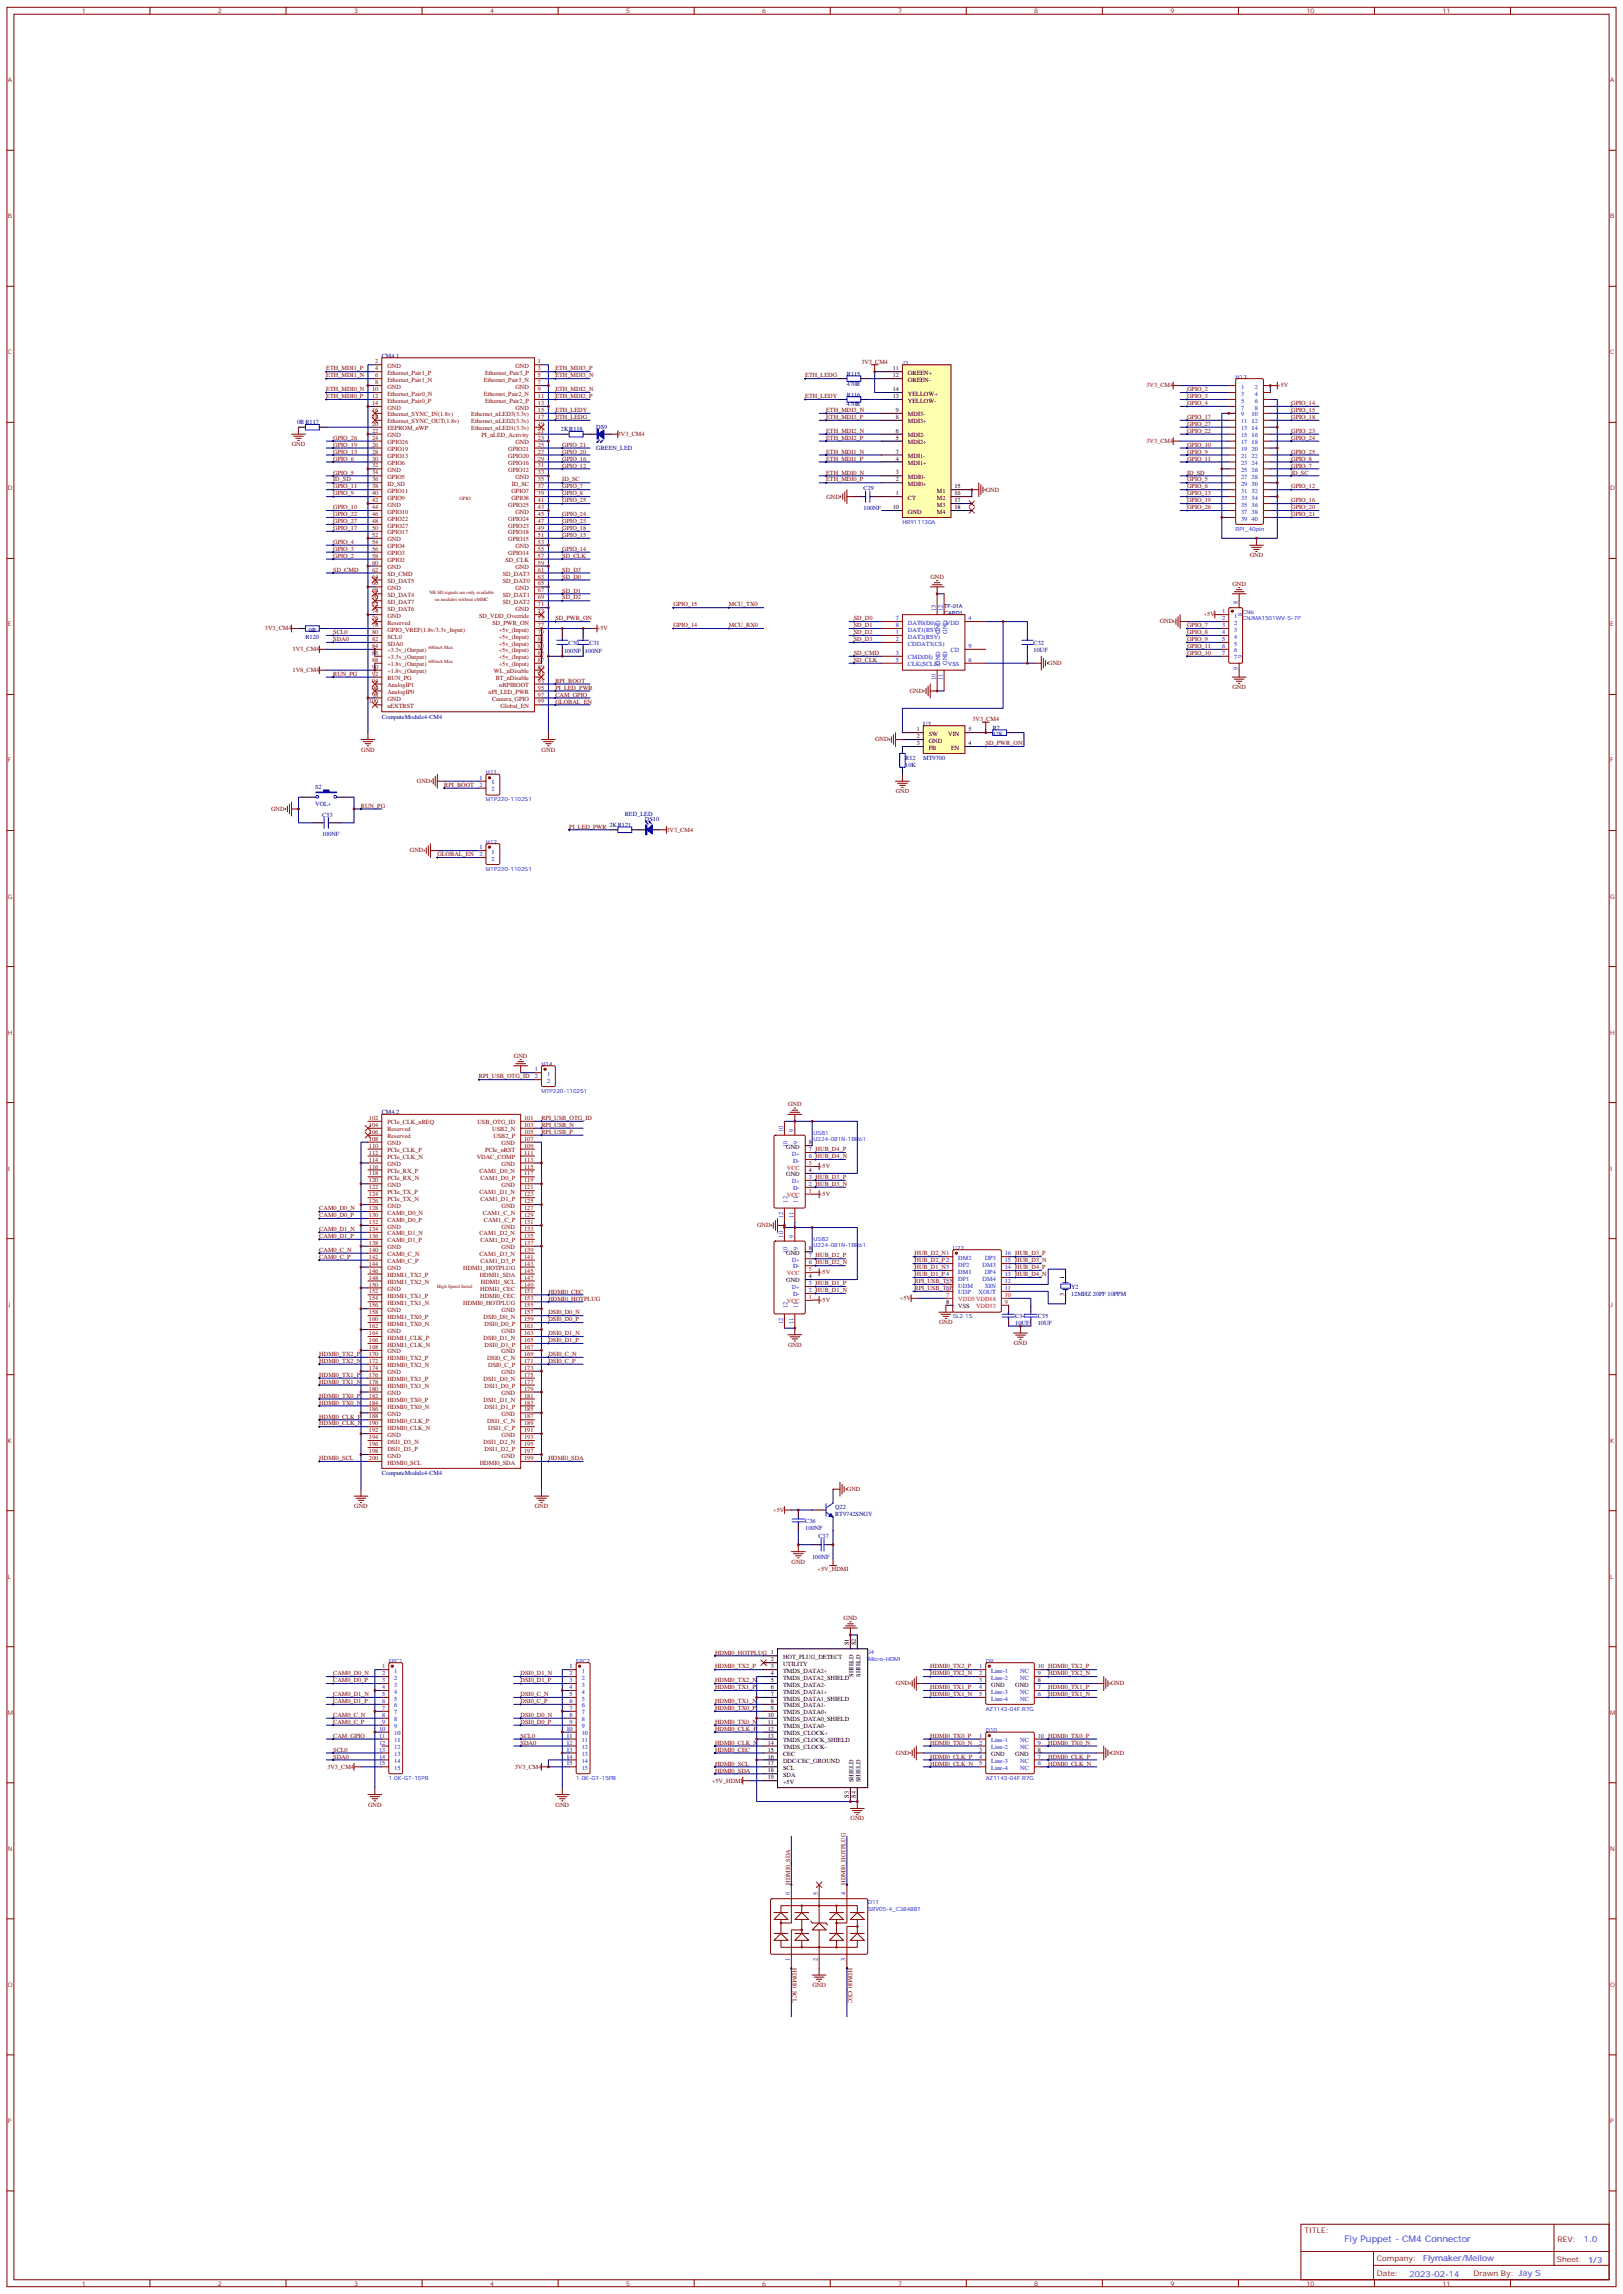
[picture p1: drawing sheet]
<svg xmlns="http://www.w3.org/2000/svg" width="825mm" height="1166mm" viewBox="0 0 825 1166" stroke-linecap="round" stroke-linejoin="round" font-family="sans-serif">
<defs><g id="words">
<text font-size="4.6" fill="#00f" x="683" y="1140">Fly Puppet - CM4 Connector</text>
<g font-size="4.2" fill="#00f">
<text x="805" y="1140">1.0</text>
<text x="723" y="1149">Flymaker/Mellow</text>
<text x="716" y="1157">2023-02-14</text>
</g>
<g font-size="3.9" fill="#800">
<text x="663" y="1135">TITLE:</text>
<text x="791" y="1140">REV:</text>
<text x="700" y="1149">Company:</text>
<text x="791" y="1150">Sheet: 1/3</text>
<text x="700" y="1157">Date:</text>
<text x="749" y="1157">Drawn By: Jay S</text>
</g>
<g font-size="3.2" fill="#800">
<text x="42" y="7">1</text>
<text x="111" y="7">2</text>
<text x="180" y="7">3</text>
<text x="249" y="7">4</text>
<text x="318" y="7">5</text>
<text x="387" y="7">6</text>
<text x="456" y="7">7</text>
<text x="526" y="7">8</text>
<text x="595" y="7">9</text>
<text x="664" y="7">10</text>
<text x="733" y="7">11</text>
<text x="4" y="42">A</text>
<text x="818" y="42">A</text>
<text x="4" y="111">B</text>
<text x="818" y="111">B</text>
<text x="4" y="180">C</text>
<text x="818" y="180">C</text>
<text x="4" y="249">D</text>
<text x="818" y="249">D</text>
<text x="4" y="318">E</text>
<text x="818" y="318">E</text>
<text x="4" y="388">F</text>
<text x="818" y="388">F</text>
<text x="4" y="457">G</text>
<text x="818" y="457">G</text>
<text x="4" y="526">H</text>
<text x="818" y="526">H</text>
<text x="4" y="595">I</text>
<text x="818" y="595">I</text>
<text x="4" y="664">J</text>
<text x="818" y="664">J</text>
<text x="4" y="733">K</text>
<text x="818" y="733">K</text>
<text x="4" y="802">L</text>
<text x="818" y="802">L</text>
<text x="4" y="872">M</text>
<text x="818" y="872">M</text>
<text x="4" y="941">N</text>
<text x="818" y="941">N</text>
<text x="4" y="1010">O</text>
<text x="818" y="1010">O</text>
<text x="4" y="1079">P</text>
<text x="818" y="1079">P</text>
<text x="42" y="1162">1</text>
<text x="111" y="1162">2</text>
<text x="180" y="1162">3</text>
<text x="249" y="1162">4</text>
<text x="318" y="1162">5</text>
<text x="387" y="1162">6</text>
<text x="456" y="1162">7</text>
<text x="526" y="1162">8</text>
<text x="595" y="1162">9</text>
<text x="664" y="1162">10</text>
<text x="733" y="1162">11</text>
</g>
<g font-size="3.2" fill="#840000">
<text x="191" y="185">2</text>
<text x="273" y="185">1</text>
<text x="191" y="188">4</text>
<text x="191" y="192">6</text>
<text x="197" y="190">Ethernet_Pair1_P</text>
<text x="197" y="187">GND</text>
<text x="246" y="190">Ethernet_Pair3_P</text>
<text x="262" y="187">GND</text>
<text x="273" y="188">3</text>
<text x="273" y="192">5</text>
<text x="191" y="195">8</text>
<text x="197" y="198">GND</text>
<text x="197" y="194">Ethernet_Pair1_N</text>
<text x="246" y="194">Ethernet_Pair3_N</text>
<text x="262" y="198">GND</text>
<text x="273" y="195">7</text>
<text x="189" y="199">10</text>
<text x="189" y="202">12</text>
<text x="197" y="201">Ethernet_Pair0_N</text>
<text x="246" y="201">Ethernet_Pair2_N</text>
<text x="273" y="202">11</text>
<text x="273" y="199">9</text>
<text x="189" y="206">14</text>
<text x="189" y="209">16</text>
<text x="197" y="208">GND</text>
<text x="197" y="205">Ethernet_Pair0_P</text>
<text x="246" y="205">Ethernet_Pair2_P</text>
<text x="262" y="208">GND</text>
<text x="273" y="206">13</text>
<text x="273" y="209">15</text>
<text x="189" y="213">18</text>
<text x="197" y="212">Ethernet_SYNC_IN(1.8v)</text>
<text x="197" y="215">Ethernet_SYNC_OUT(1.8v)</text>
<text x="240" y="215">Ethernet_nLED2(3.3v)</text>
<text x="240" y="212">Ethernet_nLED3(3.3v)</text>
<text x="273" y="213">17</text>
<text x="189" y="220">22</text>
<text x="189" y="216">20</text>
<text x="197" y="219">EEPROM_nWP</text>
<text x="240" y="219">Ethernet_nLED1(3.3v)</text>
<text x="273" y="220">21</text>
<text x="273" y="216">19</text>
<text x="189" y="227">26</text>
<text x="189" y="223">24</text>
<text x="197" y="222">GND</text>
<text x="197" y="226">GPIO26</text>
<text x="245" y="222">PI_nLED_Activity</text>
<text x="262" y="226">GND</text>
<text x="273" y="223">23</text>
<text x="273" y="227">25</text>
<text x="189" y="231">28</text>
<text x="197" y="233">GPIO13</text>
<text x="197" y="229">GPIO19</text>
<text x="258" y="233">GPIO20</text>
<text x="258" y="229">GPIO21</text>
<text x="273" y="231">27</text>
<text x="189" y="238">32</text>
<text x="189" y="234">30</text>
<text x="197" y="240">GND</text>
<text x="197" y="236">GPIO6</text>
<text x="258" y="236">GPIO16</text>
<text x="258" y="240">GPIO12</text>
<text x="273" y="234">29</text>
<text x="273" y="238">31</text>
<text x="189" y="241">34</text>
<text x="189" y="245">36</text>
<text x="197" y="243">GPIO5</text>
<text x="262" y="243">GND</text>
<text x="273" y="245">35</text>
<text x="273" y="241">33</text>
<text x="189" y="248">38</text>
<text x="189" y="252">40</text>
<text x="197" y="250">GPIO11</text>
<text x="197" y="247">ID_SD</text>
<text x="260" y="250">GPIO7</text>
<text x="260" y="247">ID_SC</text>
<text x="273" y="248">37</text>
<text x="273" y="252">39</text>
<text x="189" y="255">42</text>
<text x="197" y="254">GPIO9</text>
<text x="197" y="258">GND</text>
<text x="258" y="258">GPIO25</text>
<text x="260" y="254">GPIO8</text>
<text x="273" y="255">41</text>
<text x="189" y="262">46</text>
<text x="189" y="259">44</text>
<text x="197" y="261">GPIO10</text>
<text x="262" y="261">GND</text>
<text x="273" y="262">45</text>
<text x="273" y="259">43</text>
<text x="189" y="266">48</text>
<text x="189" y="269">50</text>
<text x="197" y="265">GPIO22</text>
<text x="197" y="268">GPIO27</text>
<text x="258" y="268">GPIO23</text>
<text x="258" y="265">GPIO24</text>
<text x="273" y="266">47</text>
<text x="273" y="269">49</text>
<text x="189" y="273">52</text>
<text x="197" y="275">GND</text>
<text x="197" y="272">GPIO17</text>
<text x="258" y="272">GPIO18</text>
<text x="258" y="275">GPIO15</text>
<text x="273" y="273">51</text>
<text x="189" y="280">56</text>
<text x="189" y="276">54</text>
<text x="197" y="279">GPIO4</text>
<text x="262" y="279">GND</text>
<text x="273" y="280">55</text>
<text x="273" y="276">53</text>
<text x="189" y="283">58</text>
<text x="189" y="287">60</text>
<text x="197" y="286">GPIO2</text>
<text x="197" y="282">GPIO3</text>
<text x="257" y="286">SD_CLK</text>
<text x="258" y="282">GPIO14</text>
<text x="273" y="287">59</text>
<text x="273" y="283">57</text>
<text x="189" y="291">62</text>
<text x="197" y="289">GND</text>
<text x="197" y="293">SD_CMD</text>
<text x="255" y="293">SD_DAT3</text>
<text x="262" y="289">GND</text>
<text x="273" y="291">61</text>
<text x="189" y="294">64</text>
<text x="189" y="298">66</text>
<text x="197" y="296">SD_DAT5</text>
<text x="197" y="300">GND</text>
<text x="255" y="296">SD_DAT0</text>
<text x="262" y="300">GND</text>
<text x="273" y="294">63</text>
<text x="273" y="298">65</text>
<text x="189" y="305">70</text>
<text x="189" y="301">68</text>
<text x="197" y="303">SD_DAT4</text>
<text x="255" y="303">SD_DAT1</text>
<text x="273" y="305">69</text>
<text x="273" y="301">67</text>
<text x="189" y="312">74</text>
<text x="189" y="308">72</text>
<text x="197" y="307">SD_DAT7</text>
<text x="197" y="310">SD_DAT6</text>
<text x="255" y="307">SD_DAT2</text>
<text x="262" y="310">GND</text>
<text x="273" y="312">73</text>
<text x="273" y="308">71</text>
<text x="189" y="315">76</text>
<text x="197" y="318">Reserved</text>
<text x="197" y="314">GND</text>
<text x="244" y="314">SD_VDD_Override</text>
<text x="250" y="318">SD_PWR_ON</text>
<text x="273" y="315">75</text>
<text x="189" y="322">80</text>
<text x="189" y="319">78</text>
<text x="197" y="321">GPIO_VREF(1.8v/3.3v_Input)</text>
<text x="253" y="321">+5v_(Input)</text>
<text x="273" y="322">79</text>
<text x="273" y="319">77</text>
<text x="189" y="326">82</text>
<text x="189" y="329">84</text>
<text x="197" y="328">SDA0</text>
<text x="197" y="325">SCL0</text>
<text x="253" y="328">+5v_(Input)</text>
<text x="253" y="325">+5v_(Input)</text>
<text x="273" y="326">81</text>
<text x="273" y="329">83</text>
<text x="189" y="333">86</text>
<text x="197" y="332">+3.3v_(Output)</text>
<text x="197" y="335">+3.3v_(Output)</text>
<text x="253" y="335">+5v_(Input)</text>
<text x="253" y="332">+5v_(Input)</text>
<text x="273" y="333">85</text>
<text x="189" y="336">88</text>
<text x="189" y="340">90</text>
<text x="197" y="339">+1.8v_(Output)</text>
<text x="253" y="339">+5v_(Input)</text>
<text x="273" y="336">87</text>
<text x="273" y="340">89</text>
<text x="189" y="347">94</text>
<text x="189" y="343">92</text>
<text x="197" y="346">RUN_PG</text>
<text x="197" y="342">+1.8v_(Output)</text>
<text x="251" y="342">WL_nDisable</text>
<text x="252" y="346">BT_nDisable</text>
<text x="273" y="347">93</text>
<text x="273" y="343">91</text>
<text x="189" y="350">96</text>
<text x="197" y="349">AnalogIP1</text>
<text x="197" y="353">AnalogIP0</text>
<text x="248" y="353">nPI_LED_PWR</text>
<text x="254" y="349">nRPIBOOT</text>
<text x="273" y="350">95</text>
<text x="188" y="358">100</text>
<text x="189" y="354">98</text>
<text x="197" y="356">GND</text>
<text x="197" y="360">nEXTRST</text>
<text x="250" y="356">Camera_GPIO</text>
<text x="254" y="360">Global_EN</text>
<text x="273" y="358">99</text>
<text x="273" y="354">97</text>
<text x="188" y="569">102</text>
<text x="266" y="569">101</text>
<text x="188" y="573">104</text>
<text x="197" y="575">Reserved</text>
<text x="197" y="571">PCIe_CLK_nREQ</text>
<text x="243" y="571">USB_OTG_ID</text>
<text x="250" y="575">USB2_N</text>
<text x="266" y="573">103</text>
<text x="188" y="576">106</text>
<text x="188" y="580">108</text>
<text x="197" y="579">Reserved</text>
<text x="251" y="579">USB2_P</text>
<text x="266" y="576">105</text>
<text x="266" y="580">107</text>
<text x="188" y="587">112</text>
<text x="188" y="583">110</text>
<text x="197" y="582">GND</text>
<text x="197" y="586">PCIe_CLK_P</text>
<text x="247" y="586">PCIe_nRST</text>
<text x="255" y="582">GND</text>
<text x="266" y="583">109</text>
<text x="266" y="587">111</text>
<text x="188" y="594">116</text>
<text x="188" y="590">114</text>
<text x="197" y="589">PCIe_CLK_N</text>
<text x="197" y="593">GND</text>
<text x="242" y="589">VDAC_COMP</text>
<text x="255" y="593">GND</text>
<text x="266" y="594">115</text>
<text x="266" y="590">113</text>
<text x="188" y="597">118</text>
<text x="197" y="600">PCIe_RX_N</text>
<text x="197" y="596">PCIe_RX_P</text>
<text x="244" y="596">CAM1_D0_N</text>
<text x="244" y="600">CAM1_D0_P</text>
<text x="266" y="597">117</text>
<text x="188" y="604">122</text>
<text x="188" y="601">120</text>
<text x="197" y="603">GND</text>
<text x="255" y="603">GND</text>
<text x="266" y="601">119</text>
<text x="266" y="604">121</text>
<text x="188" y="608">124</text>
<text x="188" y="612">126</text>
<text x="197" y="610">PCIe_TX_N</text>
<text x="197" y="607">PCIe_TX_P</text>
<text x="244" y="607">CAM1_D1_N</text>
<text x="244" y="610">CAM1_D1_P</text>
<text x="266" y="612">125</text>
<text x="266" y="608">123</text>
<text x="188" y="615">128</text>
<text x="197" y="617">CAM0_D0_N</text>
<text x="197" y="614">GND</text>
<text x="245" y="617">CAM1_C_N</text>
<text x="255" y="614">GND</text>
<text x="266" y="615">127</text>
<text x="188" y="622">132</text>
<text x="188" y="619">130</text>
<text x="197" y="621">CAM0_D0_P</text>
<text x="246" y="621">CAM1_C_P</text>
<text x="266" y="622">131</text>
<text x="266" y="619">129</text>
<text x="188" y="626">134</text>
<text x="188" y="629">136</text>
<text x="197" y="624">GND</text>
<text x="197" y="628">CAM0_D1_N</text>
<text x="244" y="628">CAM1_D2_N</text>
<text x="255" y="624">GND</text>
<text x="266" y="629">135</text>
<text x="266" y="626">133</text>
<text x="188" y="633">138</text>
<text x="197" y="635">GND</text>
<text x="197" y="631">CAM0_D1_P</text>
<text x="244" y="631">CAM1_D2_P</text>
<text x="255" y="635">GND</text>
<text x="266" y="633">137</text>
<text x="188" y="640">142</text>
<text x="188" y="636">140</text>
<text x="197" y="639">CAM0_C_N</text>
<text x="244" y="639">CAM1_D3_N</text>
<text x="266" y="640">141</text>
<text x="266" y="636">139</text>
<text x="188" y="643">144</text>
<text x="188" y="647">146</text>
<text x="197" y="646">GND</text>
<text x="197" y="642">CAM0_C_P</text>
<text x="235" y="646">HDMI1_HOTPLUG</text>
<text x="244" y="642">CAM1_D3_P</text>
<text x="266" y="647">145</text>
<text x="266" y="643">143</text>
<text x="188" y="650">148</text>
<text x="188" y="654">150</text>
<text x="197" y="653">HDMI1_TX2_N</text>
<text x="197" y="649">HDMI1_TX2_P</text>
<text x="244" y="649">HDMI1_SDA</text>
<text x="244" y="653">HDMI1_SCL</text>
<text x="266" y="650">147</text>
<text x="266" y="654">149</text>
<text x="188" y="657">152</text>
<text x="197" y="656">GND</text>
<text x="197" y="660">HDMI1_TX1_P</text>
<text x="244" y="660">HDMI0_CEC</text>
<text x="244" y="656">HDMI1_CEC</text>
<text x="266" y="657">151</text>
<text x="188" y="664">156</text>
<text x="188" y="661">154</text>
<text x="197" y="663">HDMI1_TX1_N</text>
<text x="235" y="663">HDMI0_HOTPLUG</text>
<text x="266" y="664">155</text>
<text x="266" y="661">153</text>
<text x="188" y="668">158</text>
<text x="188" y="672">160</text>
<text x="197" y="670">HDMI1_TX0_P</text>
<text x="197" y="667">GND</text>
<text x="246" y="670">DSI0_D0_N</text>
<text x="255" y="667">GND</text>
<text x="266" y="668">157</text>
<text x="266" y="672">159</text>
<text x="188" y="675">162</text>
<text x="197" y="674">HDMI1_TX0_N</text>
<text x="197" y="677">GND</text>
<text x="246" y="674">DSI0_D0_P</text>
<text x="255" y="677">GND</text>
<text x="266" y="675">161</text>
<text x="188" y="679">164</text>
<text x="188" y="682">166</text>
<text x="197" y="681">HDMI1_CLK_P</text>
<text x="246" y="681">DSI0_D1_N</text>
<text x="266" y="679">163</text>
<text x="266" y="682">165</text>
<text x="188" y="689">170</text>
<text x="188" y="686">168</text>
<text x="197" y="688">GND</text>
<text x="197" y="684">HDMI1_CLK_N</text>
<text x="246" y="684">DSI0_D1_P</text>
<text x="255" y="688">GND</text>
<text x="266" y="689">169</text>
<text x="266" y="686">167</text>
<text x="188" y="693">172</text>
<text x="197" y="691">HDMI0_TX2_P</text>
<text x="197" y="695">HDMI0_TX2_N</text>
<text x="248" y="691">DSI0_C_N</text>
<text x="248" y="695">DSI0_C_P</text>
<text x="266" y="693">171</text>
<text x="188" y="700">176</text>
<text x="188" y="696">174</text>
<text x="197" y="698">GND</text>
<text x="255" y="698">GND</text>
<text x="266" y="700">175</text>
<text x="266" y="696">173</text>
<text x="188" y="707">180</text>
<text x="188" y="703">178</text>
<text x="197" y="702">HDMI0_TX1_P</text>
<text x="197" y="706">HDMI0_TX1_N</text>
<text x="246" y="702">DSI1_D0_N</text>
<text x="246" y="706">DSI1_D0_P</text>
<text x="266" y="703">177</text>
<text x="266" y="707">179</text>
<text x="188" y="714">184</text>
<text x="188" y="710">182</text>
<text x="197" y="713">HDMI0_TX0_P</text>
<text x="197" y="709">GND</text>
<text x="246" y="713">DSI1_D1_N</text>
<text x="255" y="709">GND</text>
<text x="266" y="714">183</text>
<text x="266" y="710">181</text>
<text x="188" y="717">186</text>
<text x="197" y="716">HDMI0_TX0_N</text>
<text x="197" y="720">GND</text>
<text x="246" y="716">DSI1_D1_P</text>
<text x="255" y="720">GND</text>
<text x="266" y="717">185</text>
<text x="188" y="724">190</text>
<text x="188" y="721">188</text>
<text x="197" y="723">HDMI0_CLK_P</text>
<text x="248" y="723">DSI1_C_N</text>
<text x="266" y="721">187</text>
<text x="266" y="724">189</text>
<text x="188" y="731">194</text>
<text x="188" y="728">192</text>
<text x="197" y="727">HDMI0_CLK_N</text>
<text x="197" y="730">GND</text>
<text x="248" y="727">DSI1_C_P</text>
<text x="255" y="730">GND</text>
<text x="266" y="731">193</text>
<text x="266" y="728">191</text>
<text x="188" y="735">196</text>
<text x="197" y="737">DSI1_D3_P</text>
<text x="197" y="734">DSI1_D3_N</text>
<text x="246" y="734">DSI1_D2_N</text>
<text x="246" y="737">DSI1_D2_P</text>
<text x="266" y="735">195</text>
<text x="188" y="742">200</text>
<text x="188" y="739">198</text>
<text x="197" y="741">GND</text>
<text x="255" y="741">GND</text>
<text x="266" y="739">197</text>
<text x="266" y="742">199</text>
<text x="197" y="744">HDMI0_SCL</text>
<text x="244" y="744">HDMI0_SDA</text>
</g>
<g font-size="3.2" fill="#000080">
<text x="194" y="182">CM4.1</text>
<text x="430" y="191">R115</text>
<text x="430" y="196">470R</text>
<text x="430" y="202">R116</text>
<text x="430" y="207">470R</text>
<text x="151" y="216">0RR117</text>
<text x="285" y="219">2KR118</text>
<text x="303" y="218">DS9</text>
<text x="303" y="229">GREEN_LED</text>
<text x="439" y="249">C29</text>
<text x="439" y="259">100NF</text>
<text x="157" y="321">0R</text>
<text x="155" y="325">R120</text>
<text x="289" y="328">C30</text>
<text x="300" y="328">C31</text>
<text x="525" y="328">C32</text>
<text x="287" y="332">100NF</text>
<text x="297" y="332">100NF</text>
<text x="525" y="331">10UF</text>
<text x="194" y="365">ComputeModule4-CM4</text>
<text x="469" y="369">U3</text>
<text x="504" y="371">R7</text>
<text x="504" y="374">12K</text>
<text x="460" y="390">10K</text>
<text x="460" y="386">R12</text>
<text x="469" y="386">MT9700</text>
<text x="160" y="401">S2</text>
<text x="160" y="410">VOL+</text>
<text x="164" y="415">C33</text>
<text x="317" y="415">RED_LED</text>
<text x="328" y="417">DS10</text>
<text x="164" y="425">100NF</text>
<text x="194" y="566">CM4.2</text>
<text x="544" y="659">12MHZ 20PF 10PPM</text>
<text x="544" y="655">Y2</text>
<text x="516" y="670">C34</text>
<text x="527" y="670">C35</text>
<text x="516" y="674">10UF</text>
<text x="527" y="674">10UF</text>
<text x="194" y="750">ComputeModule4-CM4</text>
<text x="424" y="767">Q22</text>
<text x="424" y="771">RT9742SNGV</text>
<text x="409" y="778">100NF</text>
<text x="409" y="774">C36</text>
<text x="416" y="782">C37</text>
<text x="413" y="792">100NF</text>
</g>
<g font-size="3.2" fill="#800000">
<text x="438" y="185">3V3_CM4</text>
<text x="166" y="192">ETH_MDI1_N</text>
<text x="166" y="188">ETH_MDI1_P</text>
<text x="282" y="188">ETH_MDI3_P</text>
<text x="282" y="192">ETH_MDI3_N</text>
<text x="409" y="192">ETH_LEDG</text>
<text x="583" y="197">3V3_CM4</text>
<text x="649" y="197">+5V</text>
<text x="166" y="202">ETH_MDI0_P</text>
<text x="166" y="199">ETH_MDI0_N</text>
<text x="282" y="199">ETH_MDI2_N</text>
<text x="282" y="202">ETH_MDI2_P</text>
<text x="409" y="202">ETH_LEDY</text>
<text x="603" y="199">GPIO_2</text>
<text x="603" y="202">GPIO_3</text>
<text x="282" y="209">ETH_LEDY</text>
<text x="420" y="209">ETH_MDI3_N</text>
<text x="603" y="206">GPIO_4</text>
<text x="656" y="206">GPIO_14</text>
<text x="656" y="209">GPIO_15</text>
<text x="282" y="213">ETH_LEDG</text>
<text x="420" y="213">ETH_MDI3_P</text>
<text x="603" y="213">GPIO_17</text>
<text x="656" y="213">GPIO_18</text>
<text x="314" y="222">3V3_CM4</text>
<text x="420" y="220">ETH_MDI2_N</text>
<text x="603" y="220">GPIO_22</text>
<text x="603" y="216">GPIO_27</text>
<text x="656" y="220">GPIO_23</text>
<text x="148" y="227">GND</text>
<text x="169" y="227">GPIO_19</text>
<text x="169" y="224">GPIO_26</text>
<text x="286" y="227">GPIO_21</text>
<text x="420" y="224">ETH_MDI2_P</text>
<text x="583" y="225">3V3_CM4</text>
<text x="603" y="227">GPIO_10</text>
<text x="656" y="224">GPIO_24</text>
<text x="169" y="231">GPIO_13</text>
<text x="286" y="231">GPIO_20</text>
<text x="420" y="231">ETH_MDI1_N</text>
<text x="603" y="231">GPIO_9</text>
<text x="656" y="231">GPIO_25</text>
<text x="169" y="234">GPIO_6</text>
<text x="286" y="238">GPIO_12</text>
<text x="286" y="234">GPIO_16</text>
<text x="420" y="234">ETH_MDI1_P</text>
<text x="603" y="234">GPIO_11</text>
<text x="656" y="238">GPIO_7</text>
<text x="656" y="234">GPIO_8</text>
<text x="169" y="241">GPIO_5</text>
<text x="169" y="245">ID_SD</text>
<text x="286" y="245">ID_SC</text>
<text x="420" y="245">ETH_MDI0_P</text>
<text x="420" y="241">ETH_MDI0_N</text>
<text x="603" y="241">ID_SD</text>
<text x="603" y="245">GPIO_5</text>
<text x="656" y="241">ID_SC</text>
<text x="169" y="252">GPIO_9</text>
<text x="169" y="248">GPIO_11</text>
<text x="286" y="248">GPIO_7</text>
<text x="286" y="252">GPIO_8</text>
<text x="501" y="250">GND</text>
<text x="603" y="248">GPIO_6</text>
<text x="603" y="252">GPIO_13</text>
<text x="656" y="248">GPIO_12</text>
<text x="286" y="255">GPIO_25</text>
<text x="420" y="253">GND</text>
<text x="603" y="255">GPIO_19</text>
<text x="656" y="255">GPIO_16</text>
<text x="169" y="259">GPIO_10</text>
<text x="169" y="262">GPIO_22</text>
<text x="286" y="262">GPIO_24</text>
<text x="603" y="259">GPIO_26</text>
<text x="656" y="259">GPIO_20</text>
<text x="656" y="262">GPIO_21</text>
<text x="169" y="269">GPIO_17</text>
<text x="169" y="266">GPIO_27</text>
<text x="286" y="269">GPIO_18</text>
<text x="286" y="266">GPIO_23</text>
<text x="286" y="273">GPIO_15</text>
<text x="169" y="280">GPIO_3</text>
<text x="169" y="276">GPIO_4</text>
<text x="286" y="280">GPIO_14</text>
<text x="169" y="284">GPIO_2</text>
<text x="286" y="284">SD_CLK</text>
<text x="635" y="283">GND</text>
<text x="169" y="291">SD_CMD</text>
<text x="286" y="291">SD_D3</text>
<text x="286" y="294">SD_D0</text>
<text x="473" y="294">GND</text>
<text x="626" y="298">GND</text>
<text x="286" y="301">SD_D1</text>
<text x="286" y="305">SD_D2</text>
<text x="342" y="308">GPIO_15</text>
<text x="370" y="308">MCU_TX0</text>
<text x="282" y="315">SD_PWR_ON</text>
<text x="434" y="315">SD_D0</text>
<text x="589" y="317">GND</text>
<text x="612" y="313">+5V</text>
<text x="135" y="320">3V3_CM4</text>
<text x="169" y="322">SCL0</text>
<text x="303" y="320">+5V</text>
<text x="342" y="319">GPIO_14</text>
<text x="370" y="319">MCU_RX0</text>
<text x="434" y="319">SD_D1</text>
<text x="434" y="322">SD_D2</text>
<text x="603" y="319">GPIO_7</text>
<text x="603" y="322">GPIO_8</text>
<text x="169" y="326">SDA0</text>
<text x="434" y="326">SD_D3</text>
<text x="603" y="326">GPIO_9</text>
<text x="603" y="329">GPIO_11</text>
<text x="149" y="331">3V3_CM4</text>
<text x="434" y="333">SD_CMD</text>
<text x="603" y="333">GPIO_10</text>
<text x="149" y="342">1V8_CM4</text>
<text x="434" y="336">SD_CLK</text>
<text x="533" y="338">GND</text>
<text x="169" y="343">RUN_PG</text>
<text x="282" y="347">RPI_BOOT</text>
<text x="282" y="351">PI_LED_PWR</text>
<text x="462" y="352">GND</text>
<text x="626" y="350">GND</text>
<text x="282" y="358">GLOBAL_EN</text>
<text x="282" y="354">CAM_GPIO</text>
<text x="494" y="366">3V3_CM4</text>
<text x="445" y="377">GND</text>
<text x="184" y="382">GND</text>
<text x="275" y="382">GND</text>
<text x="501" y="379">SD_PWR_ON</text>
<text x="212" y="398">GND</text>
<text x="226" y="400">RPI_BOOT</text>
<text x="455" y="403">GND</text>
<text x="138" y="412">GND</text>
<text x="183" y="411">RUN_PG</text>
<text x="289" y="421">PI_LED_PWR 2KR121</text>
<text x="339" y="423">3V3_CM4</text>
<text x="208" y="433">GND</text>
<text x="222" y="435">GLOBAL_EN</text>
<text x="261" y="538">GND</text>
<text x="243" y="548">RPI_USB_OTG_ID</text>
<text x="401" y="562">GND</text>
<text x="275" y="569">RPI_USB_OTG_ID</text>
<text x="275" y="573">RPI_USB_N</text>
<text x="275" y="576">RPI_USB_P</text>
<text x="416" y="594">+5V</text>
<text x="416" y="608">+5V</text>
<text x="162" y="615">CAM0_D0_N</text>
<text x="162" y="619">CAM0_D0_P</text>
<text x="385" y="624">GND</text>
<text x="162" y="629">CAM0_D1_P</text>
<text x="162" y="626">CAM0_D1_N</text>
<text x="162" y="636">CAM0_C_N</text>
<text x="162" y="640">CAM0_C_P</text>
<text x="465" y="638">HUB_D2_N1</text>
<text x="465" y="642">HUB_D2_P2</text>
<text x="416" y="648">+5V</text>
<text x="465" y="645">HUB_D1_N3</text>
<text x="465" y="652">RPI_USB_T_N</text>
<text x="465" y="649">HUB_D1_P4</text>
<text x="279" y="657">HDMI0_CEC</text>
<text x="465" y="656">RPI_USB_T_P</text>
<text x="279" y="661">HDMI0_HOTPLUG</text>
<text x="416" y="662">+5V</text>
<text x="457" y="661">+5V</text>
<text x="279" y="668">DSI0_D0_N</text>
<text x="279" y="672">DSI0_D0_P</text>
<text x="477" y="673">GND</text>
<text x="279" y="682">DSI0_D1_P</text>
<text x="279" y="679">DSI0_D1_N</text>
<text x="515" y="684">GND</text>
<text x="162" y="689">HDMI0_TX2_P</text>
<text x="279" y="689">DSI0_C_N</text>
<text x="401" y="684">GND</text>
<text x="162" y="693">HDMI0_TX2_N</text>
<text x="279" y="693">DSI0_C_P</text>
<text x="162" y="700">HDMI0_TX1_P</text>
<text x="162" y="703">HDMI0_TX1_N</text>
<text x="162" y="710">HDMI0_TX0_P</text>
<text x="162" y="714">HDMI0_TX0_N</text>
<text x="162" y="724">HDMI0_CLK_N</text>
<text x="162" y="721">HDMI0_CLK_P</text>
<text x="162" y="742">HDMI0_SCL</text>
<text x="279" y="742">HDMI0_SDA</text>
<text x="430" y="758">GND</text>
<text x="180" y="766">GND</text>
<text x="272" y="766">GND</text>
<text x="393" y="768">+5V</text>
<text x="402" y="795">GND</text>
<text x="415" y="798">+5V_HDMI</text>
<text x="429" y="823">GND</text>
<text x="363" y="841">HDMI0_HOTPLUG 1</text>
<text x="169" y="851">CAM0_D0_N</text>
<text x="265" y="851">DSI0_D1_N</text>
<text x="363" y="848">HDMI0_TX2_P</text>
<text x="473" y="848">HDMI0_TX2_P</text>
<text x="473" y="851">HDMI0_TX2_N</text>
<text x="533" y="851">HDMI0_TX2_N</text>
<text x="169" y="855">CAM0_D0_P</text>
<text x="265" y="855">DSI0_D1_P</text>
<text x="363" y="855">HDMI0_TX2_N</text>
<text x="455" y="857">GND</text>
<text x="564" y="857">GND</text>
<text x="169" y="862">CAM0_D1_N</text>
<text x="265" y="862">DSI0_C_N</text>
<text x="363" y="859">HDMI0_TX1_P</text>
<text x="473" y="859">HDMI0_TX1_P</text>
<text x="473" y="862">HDMI0_TX1_N</text>
<text x="533" y="859">HDMI0_TX1_P</text>
<text x="533" y="862">HDMI0_TX1_N</text>
<text x="169" y="866">CAM0_D1_P</text>
<text x="265" y="866">DSI0_C_P</text>
<text x="363" y="866">HDMI0_TX1_N</text>
<text x="363" y="869">HDMI0_TX0_P</text>
<text x="169" y="873">CAM0_C_N</text>
<text x="265" y="873">DSI0_D0_N</text>
<text x="169" y="876">CAM0_C_P</text>
<text x="265" y="876">DSI0_D0_P</text>
<text x="363" y="876">HDMI0_TX0_N</text>
<text x="363" y="880">HDMI0_CLK_P</text>
<text x="169" y="883">CAM_GPIO</text>
<text x="265" y="883">SCL0</text>
<text x="265" y="887">SDA0</text>
<text x="363" y="887">HDMI0_CLK_N</text>
<text x="473" y="883">HDMI0_TX0_P</text>
<text x="473" y="887">HDMI0_TX0_N</text>
<text x="533" y="887">HDMI0_TX0_N</text>
<text x="169" y="890">SCL0</text>
<text x="169" y="894">SDA0</text>
<text x="363" y="890">HDMI0_CEC</text>
<text x="455" y="892">GND</text>
<text x="473" y="894">HDMI0_CLK_P</text>
<text x="533" y="894">HDMI0_CLK_P</text>
<text x="564" y="892">GND</text>
<text x="166" y="899">3V3_CM4</text>
<text x="262" y="899">3V3_CM4</text>
<text x="363" y="897">HDMI0_SCL</text>
<text x="473" y="897">HDMI0_CLK_N</text>
<text x="533" y="897">HDMI0_CLK_N</text>
<text x="363" y="901">HDMI0_SDA</text>
<text x="362" y="906">+5V_HDMI</text>
<text x="187" y="918">GND</text>
<text x="282" y="918">GND</text>
<text x="432" y="925">GND</text>
<text x="402" y="958" transform="rotate(-90 402 958)">HDMI0_SDA</text>
<text x="430" y="958" transform="rotate(-90 430 958)">HDMI0_HOTPLUG</text>
<text x="403" y="1000" transform="rotate(90 403 1000)">HDMI0_SCL</text>
<text x="431" y="1000" transform="rotate(90 431 1000)">HDMI0_CEC</text>
<text x="413" y="1010">GND</text>
</g>
<g font-size="3.2">
<text x="454" y="188">11</text>
<text x="454" y="192">12</text>
<text x="461" y="190">GREEN+</text>
<text x="461" y="194">GREEN-</text>
<text x="454" y="202">13</text>
<text x="454" y="199">14</text>
<text x="461" y="201">YELLOW+</text>
<text x="455" y="209">9</text>
<text x="461" y="205">YELLOW-</text>
<text x="455" y="213">8</text>
<text x="461" y="215">MDI3+</text>
<text x="461" y="212">MDI3-</text>
<text x="455" y="220">6</text>
<text x="455" y="223">5</text>
<text x="461" y="226">MDI2+</text>
<text x="461" y="222">MDI2-</text>
<text x="455" y="231">7</text>
<text x="461" y="233">MDI1-</text>
<text x="455" y="234">4</text>
<text x="461" y="236">MDI1+</text>
<text x="455" y="245">2</text>
<text x="455" y="241">3</text>
<text x="461" y="243">MDI0-</text>
<text x="455" y="252">1</text>
<text x="461" y="247">MDI0+</text>
<text x="476" y="250">M1</text>
<text x="485" y="248">15</text>
<text x="485" y="252">16</text>
<text x="461" y="254">CT</text>
<text x="476" y="254">M2</text>
<text x="476" y="258">M3</text>
<text x="485" y="255">17</text>
<text x="454" y="259">10</text>
<text x="461" y="261">GND</text>
<text x="476" y="261">M4</text>
<text x="485" y="259">18</text>
<text x="466" y="372">1</text>
<text x="492" y="372">5</text>
<text x="466" y="375">2</text>
<text x="472" y="374">SW</text>
<text x="472" y="377">GND</text>
<text x="482" y="374">VIN</text>
<text x="466" y="379">3</text>
<text x="472" y="381">FB</text>
<text x="483" y="381">EN</text>
<text x="492" y="379">4</text>
<text x="411" y="582">8</text>
<text x="400" y="584">GND</text>
<text x="400" y="598">GND</text>
<text x="411" y="596">4</text>
<text x="411" y="635">8</text>
<text x="400" y="638">GND</text>
<text x="400" y="652">GND</text>
<text x="411" y="649">4</text>
<text x="541" y="650" transform="rotate(-90 541 650)">1</text>
<text x="541" y="659" transform="rotate(-90 541 659)">3</text>
<text x="481" y="663">8</text>
<text x="487" y="665">VSS</text>
<text x="431" y="836" transform="rotate(-90 431 836)">S1</text>
<text x="435" y="836" transform="rotate(-90 435 836)">S2</text>
<text x="392" y="844">2</text>
<text x="398" y="843">HOT_PLUG_DETECT</text>
<text x="392" y="851">4</text>
<text x="392" y="848">3</text>
<text x="398" y="847">UTILITY</text>
<text x="398" y="850">TMDS_DATA2+</text>
<text x="392" y="855">5</text>
<text x="398" y="854">TMDS_DATA2_SHIELD</text>
<text x="398" y="857">TMDS_DATA2-</text>
<text x="434" y="852" transform="rotate(-90 434 852)">SHIELD</text>
<text x="437" y="852" transform="rotate(-90 437 852)">SHIELD</text>
<text x="498" y="855">3</text>
<text x="504" y="857">GND</text>
<text x="516" y="857">GND</text>
<text x="527" y="855">8</text>
<text x="392" y="858">6</text>
<text x="392" y="862">7</text>
<text x="398" y="861">TMDS_DATA1+</text>
<text x="392" y="866">8</text>
<text x="392" y="869">9</text>
<text x="398" y="868">TMDS_DATA1-</text>
<text x="398" y="864">TMDS_DATA1_SHIELD</text>
<text x="390" y="873">10</text>
<text x="398" y="875">TMDS_DATA0_SHIELD</text>
<text x="398" y="871">TMDS_DATA0+</text>
<text x="390" y="880">12</text>
<text x="390" y="876">11</text>
<text x="398" y="882">TMDS_CLOCK+</text>
<text x="398" y="878">TMDS_DATA0-</text>
<text x="390" y="887">14</text>
<text x="390" y="883">13</text>
<text x="398" y="885">TMDS_CLOCK_SHIELD</text>
<text x="390" y="894">16</text>
<text x="390" y="890">15</text>
<text x="398" y="889">TMDS_CLOCK-</text>
<text x="398" y="893">CEC</text>
<text x="498" y="890">3</text>
<text x="504" y="893">GND</text>
<text x="516" y="893">GND</text>
<text x="527" y="890">8</text>
<text x="390" y="897">17</text>
<text x="398" y="896">DDC/CEC_GROUND</text>
<text x="398" y="900">SCL</text>
<text x="390" y="901">18</text>
<text x="390" y="904">19</text>
<text x="398" y="903">SDA</text>
<text x="434" y="906" transform="rotate(-90 434 906)">SHIELD</text>
<text x="437" y="906" transform="rotate(-90 437 906)">SHIELD</text>
<text x="398" y="907">+5V</text>
<text x="431" y="914" transform="rotate(-90 431 914)">S3</text>
<text x="435" y="914" transform="rotate(-90 435 914)">S4</text>
</g>
<g font-size="3.2" fill="#00f">
<text x="631" y="198">1</text>
<text x="638" y="198">2</text>
<text x="631" y="201">3</text>
<text x="638" y="201">4</text>
<text x="631" y="205">5</text>
<text x="631" y="208">7</text>
<text x="638" y="205">6</text>
<text x="638" y="208">8</text>
<text x="631" y="212">9</text>
<text x="631" y="215">11</text>
<text x="636" y="212">10</text>
<text x="636" y="215">12</text>
<text x="631" y="219">13</text>
<text x="636" y="219">14</text>
<text x="631" y="222">15</text>
<text x="631" y="226">17</text>
<text x="636" y="222">16</text>
<text x="636" y="226">18</text>
<text x="631" y="229">19</text>
<text x="631" y="233">21</text>
<text x="636" y="229">20</text>
<text x="636" y="233">22</text>
<text x="631" y="236">23</text>
<text x="631" y="240">25</text>
<text x="636" y="236">24</text>
<text x="636" y="240">26</text>
<text x="631" y="243">27</text>
<text x="636" y="243">28</text>
<text x="631" y="247">29</text>
<text x="631" y="250">31</text>
<text x="636" y="247">30</text>
<text x="636" y="250">32</text>
<text x="631" y="254">33</text>
<text x="631" y="258">35</text>
<text x="636" y="254">34</text>
<text x="636" y="258">36</text>
<text x="631" y="261">37</text>
<text x="636" y="261">38</text>
<text x="631" y="265">39</text>
<text x="636" y="265">40</text>
<text x="476" y="311" transform="rotate(-90 476 311)">13</text>
<text x="479" y="311" transform="rotate(-90 479 311)">12</text>
<text x="621" y="312">1</text>
<text x="629" y="307" transform="rotate(-90 629 307)">8</text>
<text x="455" y="315">7</text>
<text x="461" y="318">DAT0(D0)</text>
<text x="481" y="318">VDD</text>
<text x="492" y="315">4</text>
<text x="621" y="315">2</text>
<text x="627" y="314">1</text>
<text x="627" y="318">2</text>
<text x="631" y="313" transform="rotate(-90 631 313)">8</text>
<text x="455" y="322">1</text>
<text x="455" y="319">8</text>
<text x="461" y="321">DAT1(RSV)</text>
<text x="478" y="322" transform="rotate(-90 478 322)">GND</text>
<text x="481" y="322" transform="rotate(-90 481 322)">GND</text>
<text x="621" y="319">3</text>
<text x="621" y="322">4</text>
<text x="627" y="321">3</text>
<text x="455" y="326">2</text>
<text x="461" y="325">DAT2(RSV)</text>
<text x="461" y="328">CDDAT3(CS)</text>
<text x="492" y="329">9</text>
<text x="621" y="326">5</text>
<text x="621" y="329">6</text>
<text x="627" y="325">4</text>
<text x="627" y="328">5</text>
<text x="455" y="333">3</text>
<text x="461" y="335">CMD(DI)</text>
<text x="483" y="332">CD</text>
<text x="621" y="333">7</text>
<text x="627" y="332">6</text>
<text x="627" y="335">7</text>
<text x="631" y="334" transform="rotate(-90 631 334)">9</text>
<text x="455" y="336">5</text>
<text x="461" y="339">CLK(SCLK)</text>
<text x="478" y="338" transform="rotate(-90 478 338)">GND</text>
<text x="481" y="338" transform="rotate(-90 481 338)">GND</text>
<text x="482" y="339">VSS</text>
<text x="492" y="336">6</text>
<text x="629" y="340" transform="rotate(-90 629 340)">9</text>
<text x="476" y="346" transform="rotate(-90 476 346)">10</text>
<text x="479" y="346" transform="rotate(-90 479 346)">11</text>
<text x="244" y="396">1</text>
<text x="244" y="400">2</text>
<text x="250" y="399">1</text>
<text x="250" y="402">2</text>
<text x="244" y="432">1</text>
<text x="244" y="435">2</text>
<text x="250" y="434">1</text>
<text x="250" y="437">2</text>
<text x="272" y="545">1</text>
<text x="272" y="548">2</text>
<text x="278" y="547">1</text>
<text x="278" y="550">2</text>
<text x="398" y="575" transform="rotate(-90 398 575)">10</text>
<text x="403" y="575" transform="rotate(-90 403 575)">9</text>
<text x="406" y="581" transform="rotate(-90 406 581)">9</text>
<text x="400" y="583" transform="rotate(-90 400 583)">10</text>
<text x="402" y="587">D+</text>
<text x="411" y="585">7 HUB_D4_P</text>
<text x="403" y="591">D-</text>
<text x="411" y="589">6 HUB_D4_N</text>
<text x="411" y="599">3 HUB_D3_P</text>
<text x="402" y="601">D+</text>
<text x="403" y="605">D-</text>
<text x="411" y="603">2 HUB_D3_N</text>
<text x="400" y="611" transform="rotate(-90 400 611)">12</text>
<text x="406" y="611" transform="rotate(-90 406 611)">11</text>
<text x="398" y="619" transform="rotate(-90 398 619)">12</text>
<text x="403" y="619" transform="rotate(-90 403 619)">11</text>
<text x="398" y="629" transform="rotate(-90 398 629)">10</text>
<text x="403" y="629" transform="rotate(-90 403 629)">9</text>
<text x="406" y="635" transform="rotate(-90 406 635)">9</text>
<text x="400" y="637" transform="rotate(-90 400 637)">10</text>
<text x="402" y="641">D+</text>
<text x="411" y="639">7 HUB_D2_P</text>
<text x="487" y="640">DM2</text>
<text x="500" y="640">DP3</text>
<text x="511" y="642">15 HUB_D3_N</text>
<text x="511" y="638">16 HUB_D3_P</text>
<text x="403" y="645">D-</text>
<text x="411" y="642">6 HUB_D2_N</text>
<text x="487" y="644">DP2</text>
<text x="487" y="647">DM1</text>
<text x="499" y="644">DM3</text>
<text x="500" y="647">DP4</text>
<text x="511" y="645">14 HUB_D4_P</text>
<text x="411" y="653">3 HUB_D1_P</text>
<text x="481" y="652">5</text>
<text x="487" y="651">DP1</text>
<text x="499" y="651">DM4</text>
<text x="511" y="652">12</text>
<text x="511" y="649">13 HUB_D4_N</text>
<text x="402" y="655">D+</text>
<text x="403" y="659">D-</text>
<text x="411" y="657">2 HUB_D1_N</text>
<text x="481" y="656">6</text>
<text x="487" y="654">UDM</text>
<text x="487" y="658">UDP</text>
<text x="497" y="658">XOUT</text>
<text x="500" y="654">XIN</text>
<text x="511" y="656">11</text>
<text x="400" y="665" transform="rotate(-90 400 665)">12</text>
<text x="406" y="665" transform="rotate(-90 406 665)">11</text>
<text x="398" y="673" transform="rotate(-90 398 673)">12</text>
<text x="403" y="673" transform="rotate(-90 403 673)">11</text>
<text x="194" y="848">1</text>
<text x="194" y="851">2</text>
<text x="200" y="850">1</text>
<text x="289" y="848">1</text>
<text x="289" y="851">2</text>
<text x="296" y="850">1</text>
<text x="498" y="848">1</text>
<text x="498" y="851">2</text>
<text x="504" y="850">Line-1</text>
<text x="518" y="850">NC</text>
<text x="527" y="851">9</text>
<text x="527" y="848">10 HDMI0_TX2_P</text>
<text x="194" y="855">3</text>
<text x="200" y="854">2</text>
<text x="200" y="857">3</text>
<text x="289" y="855">3</text>
<text x="296" y="854">2</text>
<text x="296" y="857">3</text>
<text x="504" y="854">Line-2</text>
<text x="518" y="854">NC</text>
<text x="194" y="858">4</text>
<text x="194" y="862">5</text>
<text x="200" y="861">4</text>
<text x="289" y="858">4</text>
<text x="289" y="862">5</text>
<text x="296" y="861">4</text>
<text x="498" y="858">4</text>
<text x="498" y="862">5</text>
<text x="504" y="861">Line-3</text>
<text x="518" y="861">NC</text>
<text x="527" y="862">6</text>
<text x="527" y="858">7</text>
<text x="194" y="866">6</text>
<text x="194" y="869">7</text>
<text x="200" y="864">5</text>
<text x="200" y="868">6</text>
<text x="289" y="866">6</text>
<text x="289" y="869">7</text>
<text x="296" y="864">5</text>
<text x="296" y="868">6</text>
<text x="504" y="864">Line-4</text>
<text x="518" y="864">NC</text>
<text x="194" y="873">8</text>
<text x="200" y="871">7</text>
<text x="200" y="875">8</text>
<text x="289" y="873">8</text>
<text x="296" y="871">7</text>
<text x="296" y="875">8</text>
<text x="193" y="880">10</text>
<text x="194" y="876">9</text>
<text x="200" y="878">9</text>
<text x="200" y="882">10</text>
<text x="288" y="880">10</text>
<text x="289" y="876">9</text>
<text x="296" y="878">9</text>
<text x="296" y="882">10</text>
<text x="193" y="883">11</text>
<text x="193" y="887">12</text>
<text x="200" y="885">11</text>
<text x="288" y="883">11</text>
<text x="288" y="887">12</text>
<text x="296" y="885">11</text>
<text x="498" y="883">1</text>
<text x="498" y="887">2</text>
<text x="504" y="885">Line-1</text>
<text x="518" y="885">NC</text>
<text x="527" y="887">9</text>
<text x="527" y="883">10 HDMI0_TX0_P</text>
<text x="193" y="890">13</text>
<text x="193" y="894">14</text>
<text x="200" y="889">12</text>
<text x="200" y="893">13</text>
<text x="288" y="890">13</text>
<text x="288" y="894">14</text>
<text x="296" y="889">12</text>
<text x="296" y="893">13</text>
<text x="498" y="894">4</text>
<text x="504" y="889">Line-2</text>
<text x="518" y="889">NC</text>
<text x="527" y="894">7</text>
<text x="193" y="897">15</text>
<text x="200" y="896">14</text>
<text x="200" y="900">15</text>
<text x="288" y="897">15</text>
<text x="296" y="896">14</text>
<text x="296" y="900">15</text>
<text x="498" y="897">5</text>
<text x="504" y="896">Line-3</text>
<text x="504" y="900">Line-4</text>
<text x="518" y="900">NC</text>
<text x="518" y="896">NC</text>
<text x="527" y="897">6</text>
<text x="401" y="963" transform="rotate(-90 401 963)">6</text>
<text x="416" y="963" transform="rotate(-90 416 963)">5</text>
<text x="430" y="963" transform="rotate(-90 430 963)">4</text>
<text x="401" y="997" transform="rotate(-90 401 997)">1</text>
<text x="416" y="997" transform="rotate(-90 416 997)">2</text>
<text x="430" y="997" transform="rotate(-90 430 997)">3</text>
</g>
<g font-size="3.2" fill="#f00">
<text x="411" y="592">5</text>
<text x="400" y="594">VCC</text>
<text x="400" y="609">VCC</text>
<text x="411" y="606">1</text>
<text x="411" y="646">5</text>
<text x="400" y="648">VCC</text>
<text x="481" y="659">7</text>
<text x="511" y="659">10</text>
<text x="400" y="662">VCC</text>
<text x="411" y="660">1</text>
<text x="487" y="661">VDD5 VDD18</text>
<text x="496" y="665">VDD33</text>
<text x="511" y="663">9</text>
</g>
<g font-size="2.8" fill="#00f">
<text x="459" y="185">J3</text>
<text x="628" y="192">H13</text>
<text x="459" y="266">HR911130A</text>
<text x="628" y="270">RPI_40pin</text>
<text x="631" y="315">CNJMA1501WV-S-7P</text>
<text x="631" y="312">CN6</text>
<text x="247" y="394">H11</text>
<text x="247" y="407">MTP220-1102S1</text>
<text x="247" y="429">H12</text>
<text x="247" y="443">MTP220-1102S1</text>
<text x="275" y="542">H14</text>
<text x="275" y="555">MTP220-1102S1</text>
<text x="413" y="580">U224-081N-1BR61</text>
<text x="413" y="577">USB1</text>
<text x="413" y="634">U224-081N-1BR61</text>
<text x="413" y="631">USB2</text>
<text x="484" y="635">U23</text>
<text x="484" y="670">SL2.1S</text>
<text x="198" y="845">FPC1</text>
<text x="293" y="845">FPC2</text>
<text x="441" y="844">Micro-HDMI</text>
<text x="441" y="841">J4</text>
<text x="501" y="845">D9</text>
<text x="501" y="869">AZ1143-04F.R7G</text>
<text x="501" y="880">D10</text>
<text x="198" y="905">1.0K-GT-15PB</text>
<text x="293" y="905">1.0K-GT-15PB</text>
<text x="501" y="905">AZ1143-04F.R7G</text>
<text x="441" y="971">SRV05-4_C384887</text>
<text x="441" y="968">D11</text>
</g>
<g font-size="2.8" fill="#000080">
<text x="480" y="309">TF-01A</text>
<text x="480" y="312">CARD1</text>
</g>
<g font-size="2.5" fill="#840000">
<text x="233" y="254">GPIO</text>
<text x="218" y="302">NB SD signals are only available</text>
<text x="221" y="305">on modules without eMMC</text>
<text x="218" y="330">600mA Max</text>
<text x="218" y="337">600mA Max</text>
<text x="222" y="655">High Speed Serial</text>
</g>
</g></defs>
<g fill="none" stroke="#800000" stroke-width=".51">
<path d="M443 185h3M444 185v4M596 196h4M596 194v4M646 196h3M649 194v4M152 217v4M314 219v3M148 221h7M149 222h5M150 223h3M151 224h1"/>
<path d="M310 221h4M596 222v4M596 224h4M427 252v1M428 251v3M429 250v5M430 252h4M430 249v7M494 249h3M497 245v7M498 246v5M500 247v3"/>
<path d="M501 249h.1M635 277h7M636 278h5M637 279h3M639 274v3M473 298h7M474 297h5M475 296h3M476 295h1M476 298v4M628 300h3M629 299h1"/>
<path d="M638 280h1M148 319h4M148 318v3M300 319h3M303 318v3M597 316h.1M598 315v2M599 313v5M600 316h3M600 312v7M617 312h4M617 311v3"/>
<path d="M626 302h7M627 301h5M630 302v3M162 330h4M162 328v4M162 339v3M526 337h3M529 334v7M530 335v5M531 336v2M532 337h.1M162 341h4"/>
<path d="M470 351v1M471 350v3M472 349v5M473 351h3M473 348v7M626 344h7M627 345h5M628 346h3M629 347h1M630 341v3M183 376h7M185 377h4"/>
<path d="M186 378h2M187 379h.1M187 372v4M275 376h7M276 377h5M277 378h3M278 379h1M279 372v4M452 376h.1M453 374v3M454 373v5M455 376h4"/>
<path d="M455 372v7M499 367h4M501 367v4M219 397h.1M220 396v2M221 395v5M222 397h4M222 394v7M455 397h7M456 398h5M457 399h3M459 394v3"/>
<path d="M145 411v1M146 410v3M147 409v5M148 408v7M148 411h4M339 420v4M458 400h1M216 432v1M217 431v3M218 430v5M219 432h3M219 429v7"/>
<path d="M335 422h4M263 540h3M264 539h1M261 542h7M262 541h5M265 542v3M400 566h7M401 565h5M403 564h2M404 563h.1M404 566v4M413 593h3"/>
<path d="M416 591v4M395 619v7M413 607h3M416 605v4M392 622v1M393 621v3M394 620v5M395 623h4M413 647h3M416 645v3M416 659v4M463 660h4"/>
<path d="M463 658v4M400 678h7M401 679h5M404 675v3M413 661h3M477 667h7M478 668h5M479 669h3M480 670h1M481 663v4M515 678h7M516 679h5"/>
<path d="M517 680h3M519 674v4M403 681h2M404 682h.1M518 681h1M183 757v3M275 757v3M423 757h4M427 753v7M428 754v5M429 755v3M430 757h.1"/>
<path d="M180 760h7M181 761h5M182 763h3M183 764h1M272 760h7M273 761h5M274 763h3M275 764h1M399 767h3M399 766v3M402 789h7M403 790h5"/>
<path d="M404 791h3M405 792h1M406 785v4M422 796h3M423 792v4M429 827h7M430 826h5M431 825h3M432 824h1M432 827v4M462 855v1M464 854v3"/>
<path d="M465 853v5M466 856h3M466 852v7M557 856h4M561 852v7M562 853v5M563 854v3M564 855v1M180 898h3M180 896v4M275 896v4M275 898h4"/>
<path d="M462 891h.1M464 890v2M465 888v5M466 891h3M466 887v7M557 891h4M561 887v7M562 888v5M563 890v2M564 891h.1M187 912h7M188 913h5"/>
<path d="M189 914h3M190 915h1M190 909v3M282 912h7M283 913h5M284 914h3M285 915h1M286 909v3M377 905h4M377 903v4M432 919h7M436 916v3"/>
<path d="M433 920h5M434 921h3M435 922h1M413 1004h7M414 1005h5M415 1006h3M416 1007h1M416 1000v4"/>
</g>
<g fill="none" stroke="#000" stroke-width=".51">
<path d="M165 192h1M165 189h1M165 199h1M166 189h.1M166 192v1M166 199v1M282 192h1M282 189h1M282 199h1M282 189h.1M282 192v1M282 199v1"/>
<path d="M409 192h1M409 192v1M427 192h3M437 192h4M603 199h1M603 199v1M165 203h1M166 203h.1M282 203h1M282 210h1M282 214h1M282 203h.1"/>
<path d="M282 210h.1M282 213v1M409 203h1M409 203h.1M419 210h1M419 214h1M420 210h.1M420 213v1M427 203h3M437 203h4M603 203h1M603 214h1"/>
<path d="M603 207h1M603 217h1M603 203h.1M603 206v1M603 213v1M603 217h.1M656 210h1M656 214h1M656 207h1M656 206v1M656 210h.1M656 213v1"/>
<path d="M169 235h1M169 231h1M169 228h1M169 224h1M169 224v1M169 227v1M169 231v1M169 234v1M285 235h1M285 238h1M285 231h1M285 228h1"/>
<path d="M286 227v1M286 231v1M286 234v1M286 238v1M419 235h1M419 231h1M419 224h1M419 221h1M420 220v1M420 224v1M420 231v1M420 234v1"/>
<path d="M603 235h1M603 231h1M603 228h1M603 221h1M603 220v1M603 227v1M603 231v1M603 234v1M656 235h1M656 238h1M656 231h1M656 224h1"/>
<path d="M656 221h1M656 220v1M656 224v1M656 231v1M656 234v1M656 238v1M169 242h1M169 249h1M169 252h1M169 259h1M169 245h1M169 241v1"/>
<path d="M169 245v1M169 249h.1M169 252v1M169 259v1M285 249h1M285 252h1M285 256h1M285 245h1M286 245v1M286 249h.1M286 252v1M286 256h.1"/>
<path d="M419 242h1M419 245h1M420 241v1M420 245v1M434 252h5M443 252h5M603 242h1M603 249h1M603 252h1M603 259h1M603 256h1M603 245h1"/>
<path d="M603 241v1M603 245v1M603 249h.1M603 252v1M603 256h.1M603 259v1M656 242h1M656 249h1M656 259h1M656 256h1M656 241v1M656 249h.1"/>
<path d="M656 256h.1M656 259v1M169 277h1M169 270h1M169 263h1M169 267h1M169 263h.1M169 266v1M169 270h.1M169 277h.1M285 274h1M285 270h1"/>
<path d="M285 263h1M285 267h1M286 263h.1M286 266v1M286 270h.1M286 273v1M656 263h1M656 263h.1M169 284h1M169 281h1M169 291h1M169 280v1"/>
<path d="M169 284v1M169 291v1M285 284h1M285 281h1M285 291h1M285 295h1M286 280v1M286 284v1M286 291v1M286 294v1M282 316h1M282 316h.1"/>
<path d="M285 302h1M285 305h1M286 301v1M286 305v1M286 319v6M296 319v6M342 319h1M342 309h1M342 309h.1M342 319v1M370 319h1M370 309h1"/>
<path d="M370 309h.1M370 319v1M434 316h.1M434 319h.1M434 319v1M603 319h1M603 319v1M169 323h1M169 326h1M169 323h.1M169 326v1M286 328v6"/>
<path d="M296 328v6M434 323h.1M434 326h.1M434 334h.1M434 337h.1M434 326v1M434 333v1M603 323h1M603 326h1M603 334h1M603 330h1M603 323h.1"/>
<path d="M603 326v1M603 330h.1M603 333v1M169 344h1M169 344h.1M282 348h1M282 351h1M282 358h1M282 355h1M282 347v1M282 351v1M282 354v1"/>
<path d="M282 358v1M501 379h.1M501 379v1M183 411h1M183 411v1M225 401h1M226 400v1M222 436h1M222 436h.1M289 422h1M289 421v1M243 549h1"/>
<path d="M243 548v1M275 577h1M275 573h1M275 570h1M275 570h.1M275 573v1M275 577h.1M414 589h1M414 586h1M414 600h1M415 585v1M415 589v1"/>
<path d="M415 600h.1M162 616h1M162 619h1M162 615v1M162 619v1M414 603h1M415 603v1M162 630h1M162 626h1M162 637h1M162 626v1M162 630h.1"/>
<path d="M162 637h.1M414 640h1M415 639v1M465 639h.1M465 638v1M516 639h.1M516 638v1M162 640h1M162 640v1M278 658h1M279 658h.1M414 643h1"/>
<path d="M414 657h1M414 654h1M415 643v1M415 654h.1M415 657v1M465 653h.1M465 656h.1M465 642h.1M465 646h.1M465 649h.1M465 642v1M465 645v1"/>
<path d="M465 649v1M465 652v1M465 656v1M516 642h.1M516 646h.1M516 649h.1M516 642v1M516 645v1M516 649v1M278 669h1M278 672h1M278 679h1"/>
<path d="M278 662h1M279 661v1M279 668v1M279 672v1M279 679v1M162 690h1M162 693h1M162 690h.1M162 693v1M278 683h1M278 690h1M278 693h1"/>
<path d="M279 682v1M279 690h.1M279 693v1M162 711h1M162 715h1M162 704h1M162 700h1M162 700v1M162 704h.1M162 711h.1M162 714v1M162 725h1"/>
<path d="M162 722h1M162 721v1M162 725h.1M162 743h1M162 742v1M278 743h1M279 742v1M169 852h1M169 856h1M169 852h.1M169 855v1M264 852h1"/>
<path d="M264 856h1M265 852h.1M265 855v1M363 856h1M363 842h1M363 849h1M363 859h1M363 841v1M363 848v1M363 855v1M363 859v1M472 852h1"/>
<path d="M472 849h1M472 859h1M473 848v1M473 852h.1M473 859v1M532 852h1M532 849h1M532 859h1M533 848v1M533 852h.1M533 859v1M169 863h1"/>
<path d="M169 866h1M169 873h1M169 877h1M169 862v1M169 866v1M169 873v1M169 876v1M264 863h1M264 866h1M264 873h1M264 877h1M265 862v1"/>
<path d="M265 866v1M265 873v1M265 876v1M363 866h1M363 877h1M363 870h1M363 866v1M363 869v1M363 876v1M472 863h1M473 862v1M532 863h1"/>
<path d="M533 862v1M169 884h1M169 891h1M169 894h1M169 884h.1M169 891h.1M169 894v1M264 884h1M264 887h1M265 884h.1M265 887v1M363 891h1"/>
<path d="M363 887h1M363 880h1M363 898h1M363 880v1M363 887v1M363 891h.1M363 898h.1M472 884h1M472 894h1M472 887h1M472 898h1M473 884h.1"/>
<path d="M473 887v1M473 894v1M473 898h.1M532 884h1M532 894h1M532 887h1M532 898h1M533 884h.1M533 887v1M533 894v1M533 898h.1M363 902h1"/>
<path d="M363 901v1M402 958h1M402 958h.1M430 958h1M430 958h.1M402 1000v1M430 1000v1M402 1000h1M430 1000h1"/>
</g>
<g fill="none" stroke="#f00" stroke-width=".51">
<path d="M189 209l3 2M189 212l3 3M192 209l-3 2M192 212l-3 3M274 216l3 3M277 216l-3 3M492 255l3 2M492 258l3 3M495 255l-3 2M495 258l-3 3M189 293l3 3M192 293l-3 3"/>
<path d="M189 300l3 3M189 304l3 3M189 307l3 3M189 315l3 2M192 300l-3 3M192 304l-3 3M192 307l-3 3M192 315l-3 2M274 311l3 3M277 311l-3 3M274 339l3 3M277 339l-3 3"/>
<path d="M189 357l3 3M189 346l3 3M189 350l3 3M192 357l-3 3M192 346l-3 3M192 350l-3 3M274 343l3 3M277 343l-3 3M186 572l2 3M186 576l2 2M188 572l-2 3M188 576l-2 2"/>
<path d="M387 844l2 2M389 844l-2 2M415 957l3 2M418 957l-3 2"/>
</g>
<g fill="none" stroke="#000080" stroke-width=".51">
<path d="M166 192h24M166 199h24M166 189h24M187 196h3M190 185h-3v187M275 185h4v187M275 196h4M275 192h25M275 199h25M275 189h25M409 192h18M441 192h7"/>
<path d="M448 189h-4v10h4M600 196h24M600 199h24M646 196v3M166 203h24M166 217h24M187 207h3M275 207h4M275 203h25M275 210h25M275 214h25M409 203h18"/>
<path d="M416 210h32M416 214h32M441 203h7M600 207h24M600 203h24M600 214h24M600 217h24M646 203h3v71h-28v-64h7M646 207h24M646 210h24M646 214h24M646 217h3"/>
<path d="M166 224h24M166 228h24M166 231h24M166 235h24M187 238h3M187 221h3M275 238h25M275 221h11M275 224h4M275 228h25M275 231h25M275 235h25"/>
<path d="M416 221h32M416 224h32M416 231h32M416 235h32M600 221h24M600 224h24M600 228h24M600 231h24M600 235h24M621 238h3M646 238h24M646 221h24"/>
<path d="M646 224h24M646 228h3M646 231h24M646 235h24M166 242h24M166 259h24M166 249h24M166 252h24M166 245h24M187 256h3M275 256h25M275 242h4"/>
<path d="M275 259h4M275 249h25M275 252h25M275 245h25M416 242h32M416 245h32M494 249v3M600 256h24M600 242h24M600 259h24M600 249h24M600 252h24"/>
<path d="M600 245h24M646 256h24M646 242h24M646 259h24M646 249h24M646 252h3M646 245h3M166 277h24M166 263h24M166 267h24M166 270h24M187 274h3"/>
<path d="M275 274h25M275 277h4M275 263h25M275 267h25M275 270h25M621 263h3M646 263h24M166 281h24M166 284h24M166 291h24M187 298h3M187 288h3"/>
<path d="M275 298h4M275 288h4M275 281h25M275 284h25M275 291h25M275 295h25M166 319h24M187 312h3M275 309h4M275 302h25M275 305h25M275 316h25"/>
<path d="M300 319h-25v18M342 309h46M342 319h46M431 319h17M431 316h17M476 302h4M501 316h21v3M510 316v44h-51v12M603 319h18M603 316h18M166 330h24v4M166 326h24"/>
<path d="M166 323h24M190 337v4h-24M279 334h17M431 326h17M431 323h17M431 334h17M431 337h17M501 337h25M522 334v3M603 326h18M603 323h18M603 334h18"/>
<path d="M603 330h18M166 344h24M187 355h3M275 355h25M275 348h25M275 351h25M275 358h25M476 351h4M501 371v1M515 372h5v7h-19M226 397h17M153 405h-1v13h7"/>
<path d="M178 405h2v13h-7M180 411h14M226 401h17M222 436h21M222 432h21M289 422h21M243 549h29M265 545h7M272 570h24M272 573h24M272 577h24M399 570h14v12"/>
<path d="M413 570h23v26h-23M183 591h4M187 580h-4v177M272 580h3v177M272 591h3M413 589h17M413 586h17M413 600h17M162 616h25M162 619h25M183 612h4M183 602h4"/>
<path d="M272 612h3M272 602h3M413 603h17M162 626h25M162 630h25M162 637h25M183 633h4M183 623h4M272 633h3M272 623h3M399 621v3h5v-3M404 624h9v12"/>
<path d="M413 624h23v26h-23M413 640h17M464 639h17M513 639h16M162 640h25M183 644h4M183 655h4M272 658h24M413 643h17M413 657h17M413 654h17M464 653h17"/>
<path d="M464 656h17M464 642h17M464 646h17M464 649h17M467 660h14M513 656h20v7h9M513 660h11v3M513 642h16M513 646h16M513 649h16M542 645h-9v8h-20M183 676h4"/>
<path d="M183 665h4M272 676h3M272 665h3M272 662h24M272 669h24M272 672h24M272 679h24M399 675h5M513 674h11M162 690h25M162 693h25M183 697h4"/>
<path d="M183 686h4M272 697h3M272 686h3M272 683h24M272 690h24M272 693h24M162 700h25M162 704h25M162 711h25M162 715h25M183 718h4M183 707h4"/>
<path d="M272 718h3M272 707h3M162 722h25M162 725h25M183 739h4M183 729h4M272 739h3M272 729h3M162 743h25M272 743h24M402 767h11M406 778v7h7"/>
<path d="M423 778v14M432 831h4M166 852h28M166 856h28M190 859h4M194 849h-4v60M261 852h28M261 856h28M286 859h3M289 849h-3v60M363 859h25M363 856h25"/>
<path d="M363 842h25M363 849h25M388 852h-3v64h51M469 859h28M469 852h28M469 856h28M469 849h28M529 859h28M529 852h28M529 856h28M529 849h28M166 863h28"/>
<path d="M166 866h28M166 873h28M166 877h28M190 870h4M261 863h28M261 866h28M261 873h28M261 877h28M286 870h3M363 870h25M363 866h25M363 877h25"/>
<path d="M385 863h3M385 873h3M469 863h28M529 863h28M166 884h28M166 894h28M166 891h28M183 898h11M190 880h4M261 884h28M261 887h28M286 880h3"/>
<path d="M286 891h3M289 894h-10v4h10M363 880h25M363 891h25M363 898h25M363 887h25M385 884h3M385 894h3M469 884h28M469 894h28M469 891h28M469 898h28"/>
<path d="M469 887h28M529 884h28M529 894h28M529 891h28M529 898h28M529 887h28M363 902h25M381 905h7M402 933v25M430 933v25M402 1000v25M430 1000v25"/>
</g>
<g fill="none" stroke="#850000" stroke-width=".51">
<path d="M190 189h4M190 192h4M190 199h4M190 185h4M190 196h4M194 182h78v180h-78zM272 189h3M272 192h3M272 199h3M272 185h3M272 196h3M190 203h4"/>
<path d="M190 207h4M190 217h4M190 214h4M190 210h4M272 203h3M272 207h3M272 217h3M272 214h3M272 210h3M190 238h4M190 235h4M190 231h4"/>
<path d="M190 224h4M190 221h4M190 228h4M272 238h3M272 235h3M272 231h3M272 224h3M272 221h3M272 228h3M190 245h4M190 242h4M190 249h4"/>
<path d="M190 259h4M190 252h4M190 256h4M272 245h3M272 242h3M272 249h3M272 259h3M272 252h3M272 256h3M190 267h4M190 263h4M190 270h4"/>
<path d="M190 274h4M190 277h4M272 267h3M272 263h3M272 270h3M272 274h3M272 277h3M190 288h4M190 284h4M190 291h4M190 281h4M190 295h4"/>
<path d="M190 298h4M272 288h3M272 284h3M272 291h3M272 281h3M272 295h3M272 298h3M190 316h4M190 312h4M190 319h4M190 305h4M190 309h4"/>
<path d="M190 302h4M272 316h3M272 312h3M272 319h3M272 305h3M272 309h3M272 302h3M190 326h4M190 323h4M190 334h4M190 330h4M190 337h4"/>
<path d="M272 326h3M272 323h3M272 334h3M272 330h3M272 337h3M190 358h4M190 355h4M190 348h4M190 344h4M190 351h4M190 341h4M272 358h3"/>
<path d="M272 355h3M272 348h3M272 344h3M272 351h3M272 341h3M187 577h7M187 573h7M187 570h7M194 566h71v180h-71zM265 577h7M265 573h7M265 570h7"/>
<path d="M187 584h7M187 580h7M187 598h7M187 595h7M187 588h7M187 591h7M265 584h7M265 580h7M265 598h7M265 595h7M265 588h7M265 591h7"/>
<path d="M187 619h7M187 612h7M187 609h7M187 616h7M187 602h7M187 605h7M265 619h7M265 612h7M265 609h7M265 616h7M265 602h7M265 605h7"/>
<path d="M187 623h7M187 630h7M187 626h7M187 633h7M187 637h7M265 623h7M265 630h7M265 626h7M265 633h7M265 637h7M187 648h7M187 644h7"/>
<path d="M187 651h7M187 640h7M187 658h7M187 655h7M265 648h7M265 644h7M265 651h7M265 640h7M265 658h7M265 655h7M187 669h7M187 665h7"/>
<path d="M187 676h7M187 672h7M187 662h7M187 679h7M265 669h7M265 665h7M265 676h7M265 672h7M265 662h7M265 679h7M187 693h7M187 690h7"/>
<path d="M187 697h7M187 686h7M187 683h7M265 693h7M265 690h7M265 697h7M265 686h7M265 683h7M187 715h7M187 711h7M187 718h7M187 704h7"/>
<path d="M187 700h7M187 707h7M265 715h7M265 711h7M265 718h7M265 704h7M265 700h7M265 707h7M187 722h7M187 739h7M187 736h7M187 732h7"/>
<path d="M187 725h7M187 729h7M265 722h7M265 739h7M265 736h7M265 732h7M265 725h7M265 729h7M187 743h7M265 743h7"/>
</g>
<g fill="none" stroke="#00f" stroke-width=".51">
<path d="M430 191h7v3h-7zM430 202h7v2h-7zM439 252h1M440 250v5M442 250v5M442 252h1M283 328h6M283 325h6M286 325h.1M286 328h.1M294 328h5M294 325h5"/>
<path d="M296 325h.1M296 328h.1"/>
</g>
<path d="M459 185h24v78h-24z" fill="#ffffb0" stroke="#800000" stroke-width=".51"/>
<g fill="none" stroke="#000" stroke-width=".51">
<path d="M448 189h11M448 192h11M448 199h11M152 217h3M162 217h4M448 214h11M448 210h11M448 203h11M286 221h3M296 221h7M307 221h3M448 235h11"/>
<path d="M448 224h11M448 221h11M448 231h11M448 252h11M448 245h11M448 242h11M448 259h11M483 252h11M483 259h11M483 249h11M483 256h11M152 319h3"/>
<path d="M162 319h4M522 319v6M522 328v6M153 405h8M159 418h5M168 418h5M171 405h7M310 422h4M321 422h7M332 422h3M409 596h4M409 582h4"/>
<path d="M409 636h4M409 650h4M542 645v7M542 656v7M481 663h3M513 663v4M513 670v4M524 663v4M524 670v4M423 757v7M406 767v4M406 775v3"/>
<path d="M413 767h7M423 771v7M413 785h3M420 785h3M395 838h46v71h-46zM432 831v7M436 831v7M388 859h7M388 852h7M388 845h7M388 856h7M388 849h7"/>
<path d="M388 842h7M497 856h4M526 856h3M388 873h7M388 866h7M388 877h7M388 870h7M388 863h7M388 894h7M388 887h7M388 880h7M388 898h7"/>
<path d="M388 891h7M388 884h7M497 891h4M526 891h3M388 902h7M388 905h7M432 909v7M436 909v7"/>
</g>
<g fill="none" stroke="#00f" stroke-width=".51">
<path d="M155 216h7v3h-7zM289 219h7v3h-7zM304 224v1h-1zM305 223l-2 2M306 224v1h-1zM307 223l-2 2M155 318h7v3h-7zM519 325h6M519 328h6M522 325h.1M522 328h.1M164 418h1"/>
<path d="M165 415v6M167 415v6M167 418h1M328 418h1h-1zM328 418l1 1M330 418h1h-1zM330 418l1 1M314 420h7v3h-7zM539 653h5v2h-5zM540 655h3M540 652h3M509 668h7"/>
<path d="M509 669h7M512 667v1M512 669v1M521 668h6M521 669h6M524 667v1M524 669v1M403 772h6M403 773h6M406 771v1M406 773v2M420 769l3 2"/>
<path d="M420 764v7M423 764l-3 2M416 785h1M417 782v6M419 785h1M419 782v6"/>
<circle cx="161" cy="405" r=".7"/>
<circle cx="170" cy="405" r=".7"/>
</g>
<g fill="#00f" stroke="#00f" stroke-width=".51">
<path d="M328 422l4-3v5z"/>
<path d="M328 419h1v5h-1z"/>
<path d="M304 221l3-2v4z"/>
<path d="M303 218h1v5h-1z"/>
<path d="M161 403h3v-2h3v2h4z"/>
<path d="M422 769l1 2h-2z"/>
</g>
<g fill="none" stroke="#870000" stroke-width=".51">
<path d="M624 196h4M624 199h4M628 193l13-1 1 1v73l-1 1h-12l-1-1zM642 196h4M642 199h4M624 203h4M624 207h4M624 210h4M624 214h4M624 217h4M642 203h4M642 207h4"/>
<path d="M642 210h4M642 214h4M642 217h4M624 221h4M624 224h4M624 228h4M624 231h4M624 235h4M624 238h4M642 221h4M642 224h4M642 228h4"/>
<path d="M642 231h4M642 235h4M642 238h4M624 242h4M624 245h4M624 249h4M624 252h4M624 256h4M624 259h4M642 242h4M642 245h4M642 249h4"/>
<path d="M642 252h4M642 256h4M642 259h4M624 263h4M642 263h4M448 316h11M448 319h11M459 312h31v29h-31zM476 302v10M480 302v10M490 316h11M621 316h3"/>
<path d="M621 319h3M621 312h3M625 309h6v27v1h-6l-1-1zM630 305v4M448 323h11M448 326h11M448 334h11M448 337h11M490 337h11M490 330h11M621 323h3M621 326h3"/>
<path d="M621 334h3M621 330h3M630 337v4M476 341v10M480 341v10M243 397h4M247 394h6h1v9v1h-6h-1zM243 401h4M243 432h4M243 436h4M247 429h6h1v10h-6h-1zM272 545h3"/>
<path d="M272 549h3M275 542h7v10h-6h-1zM394 577h15v36v1h-15h-1zM399 570v7M404 570v7M409 600h4M409 589h4M409 586h4M399 614v7M404 614v7M409 603h4M394 631h15v36v1h-15l-1-1z"/>
<path d="M399 624v7M404 624v7M409 640h4M481 639h3M484 635h25v32h-25zM509 639h4M409 657h4M409 654h4M409 643h4M481 642h3M481 646h3M481 649h3"/>
<path d="M481 653h3M481 656h3M509 642h4M509 646h4M509 649h4M509 653h4M509 656h4M399 668v7M404 668v7M194 849h4M194 852h4M194 856h4"/>
<path d="M194 859h4M198 845h6l1 1v55l-1 1h-6v-1zM289 849h4M289 852h4M289 856h4M289 859h4M293 845h6l1 1v55l-1 1h-5l-1-1zM497 849h4M497 852h4M497 859h4M501 845h24v21h-24zM526 849h3"/>
<path d="M526 852h3M526 859h3M194 863h4M194 866h4M194 870h4M194 873h4M194 877h4M289 863h4M289 866h4M289 870h4M289 873h4M289 877h4"/>
<path d="M497 863h4M526 863h3M194 880h4M194 884h4M194 887h4M194 891h4M194 894h4M194 898h4M289 880h4M289 884h4M289 887h4M289 891h4"/>
<path d="M289 894h4M289 898h4M497 884h4M497 887h4M497 894h4M497 898h4M501 881h24v20h-24zM526 884h3M526 887h3M526 894h3M526 898h3M402 958v19h-5"/>
<path d="M416 958v19M430 958v19h-5M392 965h49v1v27h-1h-48zM393 976l4-4 3 4zM393 972h7M397 972v-3h39v3M397 976v7M404 976l3-4 4 4zM404 972h7M407 969v3M407 976v7M412 976l1 1h7l1 1"/>
<path d="M416 977l4 4h-7zM422 972h7M425 972l4 4h-7zM425 969v3M425 976v7M432 976l4-4 3 4zM432 972h7M436 979h-6v21M436 976v7M393 986l4-3 3 3zM393 983h7M397 986v4h39v-4"/>
<path d="M404 983h7M407 983l4 3h-7zM407 981h-5v19M407 986v4M416 981v19M422 986l3-3 4 3zM422 983h7M425 986v4M432 986l4-3 3 3zM432 983h7"/>
<circle cx="397" cy="977" r=".4"/>
<circle cx="407" cy="969" r=".4"/>
<circle cx="416" cy="969" r=".4"/>
<circle cx="425" cy="977" r=".4"/>
<circle cx="425" cy="969" r=".4"/>
<circle cx="436" cy="979" r=".4"/>
<circle cx="407" cy="981" r=".4"/>
<circle cx="407" cy="990" r=".4"/>
<circle cx="416" cy="990" r=".4"/>
<circle cx="425" cy="990" r=".4"/>
</g>
<g fill="#870000" stroke="#870000" stroke-width=".51">
<circle cx="249" cy="395" r=".5"/>
<circle cx="249" cy="431" r=".5"/>
<circle cx="486" cy="637" r=".5"/>
<circle cx="199" cy="847" r=".5"/>
<circle cx="295" cy="847" r=".5"/>
<circle cx="277" cy="543" r=".5"/>
<circle cx="503" cy="847" r=".5"/>
<circle cx="503" cy="882" r=".5"/>
<circle cx="626" cy="311" r=".5"/>
</g>
<path d="M409 593h4M409 607h4M409 647h4M481 660h3M509 660h4M409 661h4M509 663h4" fill="none" stroke="#f00" stroke-width=".51"/>
<path d="M469 369h21v14h-21z" fill="#ffffb0" stroke="#800000" stroke-width=".51"/>
<path d="M459 372h10M459 376h10M469 379h-10v4M490 372h14M490 379h11M512 372h3M459 390v4" fill="none" stroke="#000" stroke-width=".51"/>
<path d="M504 371h8v3h-8zM457 383h3v7h-3z" fill="none" stroke="#00f" stroke-width=".51"/>
<g fill="none" stroke="#870000" stroke-width=".51">
<path d="M4 4h817v1158h-817zM7 7h811v1152h-811zM76 4v3M145 4v3M214 4v3M284 4v3M353 4v3M422 4v3M491 4v3M560 4v3M629 4v3M698 4v3"/>
<path d="M768 4v3M4 76h3M818 76h3M4 146h3M818 146h3M4 215h3M818 215h3M4 284h3M818 284h3M4 353h3M818 353h3M4 422h3"/>
<path d="M818 422h3M4 491h3M818 491h3M4 560h3M818 560h3M4 630h3M818 630h3M4 699h3M818 699h3M4 768h3M818 768h3M4 837h3"/>
<path d="M818 837h3M4 906h3M818 906h3M4 975h3M818 975h3M4 1044h3M818 1044h3M4 1114h3M818 1114h3M661 1130h157v29h-157zM790 1131v20M76 1159v3"/>
<path d="M145 1159v3M214 1159v3M284 1159v3M353 1159v3M422 1159v3M491 1159v3M560 1159v3M629 1159v3M661 1144h157M698 1151h120M698 1144v14M698 1159v3"/>
<path d="M768 1159v3"/>
</g>
<g fill="#800000">
<circle cx="152" cy="411" r=".7"/>
<circle cx="180" cy="411" r=".7"/>
<circle cx="183" cy="739" r=".7"/>
<circle cx="183" cy="729" r=".7"/>
<circle cx="183" cy="718" r=".7"/>
<circle cx="183" cy="707" r=".7"/>
<circle cx="183" cy="697" r=".7"/>
<circle cx="183" cy="686" r=".7"/>
<circle cx="183" cy="676" r=".7"/>
<circle cx="183" cy="665" r=".7"/>
<circle cx="183" cy="655" r=".7"/>
<circle cx="183" cy="644" r=".7"/>
<circle cx="183" cy="633" r=".7"/>
<circle cx="183" cy="623" r=".7"/>
<circle cx="183" cy="612" r=".7"/>
<circle cx="183" cy="602" r=".7"/>
<circle cx="183" cy="591" r=".7"/>
<circle cx="187" cy="355" r=".7"/>
<circle cx="187" cy="312" r=".7"/>
<circle cx="187" cy="298" r=".7"/>
<circle cx="187" cy="288" r=".7"/>
<circle cx="187" cy="274" r=".7"/>
<circle cx="187" cy="256" r=".7"/>
<circle cx="187" cy="238" r=".7"/>
<circle cx="187" cy="221" r=".7"/>
<circle cx="187" cy="207" r=".7"/>
<circle cx="187" cy="196" r=".7"/>
<circle cx="191" cy="880" r=".7"/>
<circle cx="191" cy="870" r=".7"/>
<circle cx="191" cy="859" r=".7"/>
<circle cx="191" cy="341" r=".7"/>
<circle cx="191" cy="330" r=".7"/>
<circle cx="275" cy="739" r=".7"/>
<circle cx="275" cy="729" r=".7"/>
<circle cx="275" cy="718" r=".7"/>
<circle cx="275" cy="707" r=".7"/>
<circle cx="275" cy="697" r=".7"/>
<circle cx="275" cy="686" r=".7"/>
<circle cx="275" cy="676" r=".7"/>
<circle cx="275" cy="665" r=".7"/>
<circle cx="275" cy="633" r=".7"/>
<circle cx="275" cy="623" r=".7"/>
<circle cx="275" cy="612" r=".7"/>
<circle cx="275" cy="602" r=".7"/>
<circle cx="275" cy="591" r=".7"/>
<circle cx="275" cy="334" r=".7"/>
<circle cx="275" cy="330" r=".7"/>
<circle cx="275" cy="326" r=".7"/>
<circle cx="275" cy="323" r=".7"/>
<circle cx="275" cy="319" r=".7"/>
<circle cx="279" cy="898" r=".7"/>
<circle cx="279" cy="334" r=".7"/>
<circle cx="279" cy="309" r=".7"/>
<circle cx="279" cy="298" r=".7"/>
<circle cx="279" cy="288" r=".7"/>
<circle cx="279" cy="277" r=".7"/>
<circle cx="279" cy="259" r=".7"/>
<circle cx="279" cy="242" r=".7"/>
<circle cx="279" cy="224" r=".7"/>
<circle cx="279" cy="207" r=".7"/>
<circle cx="279" cy="196" r=".7"/>
<circle cx="286" cy="891" r=".7"/>
<circle cx="286" cy="880" r=".7"/>
<circle cx="286" cy="870" r=".7"/>
<circle cx="286" cy="859" r=".7"/>
<circle cx="286" cy="334" r=".7"/>
<circle cx="286" cy="319" r=".7"/>
<circle cx="296" cy="319" r=".7"/>
<circle cx="385" cy="894" r=".7"/>
<circle cx="385" cy="884" r=".7"/>
<circle cx="385" cy="873" r=".7"/>
<circle cx="385" cy="863" r=".7"/>
<circle cx="399" cy="624" r=".7"/>
<circle cx="399" cy="623" r=".7"/>
<circle cx="404" cy="675" r=".7"/>
<circle cx="404" cy="624" r=".7"/>
<circle cx="404" cy="570" r=".7"/>
<circle cx="406" cy="785" r=".7"/>
<circle cx="406" cy="767" r=".7"/>
<circle cx="413" cy="624" r=".7"/>
<circle cx="413" cy="570" r=".7"/>
<circle cx="423" cy="785" r=".7"/>
<circle cx="432" cy="916" r=".7"/>
<circle cx="432" cy="831" r=".7"/>
<circle cx="436" cy="916" r=".7"/>
<circle cx="445" cy="189" r=".7"/>
<circle cx="476" cy="351" r=".7"/>
<circle cx="476" cy="302" r=".7"/>
<circle cx="494" cy="249" r=".7"/>
<circle cx="501" cy="372" r=".7"/>
<circle cx="510" cy="316" r=".7"/>
<circle cx="519" cy="674" r=".7"/>
<circle cx="522" cy="337" r=".7"/>
<circle cx="621" cy="263" r=".7"/>
<circle cx="621" cy="238" r=".7"/>
<circle cx="624" cy="210" r=".7"/>
<circle cx="639" cy="274" r=".7"/>
<circle cx="646" cy="196" r=".7"/>
<circle cx="649" cy="252" r=".7"/>
<circle cx="649" cy="245" r=".7"/>
<circle cx="649" cy="228" r=".7"/>
<circle cx="649" cy="217" r=".7"/>
</g>
<use href="#words"/>
</svg>
